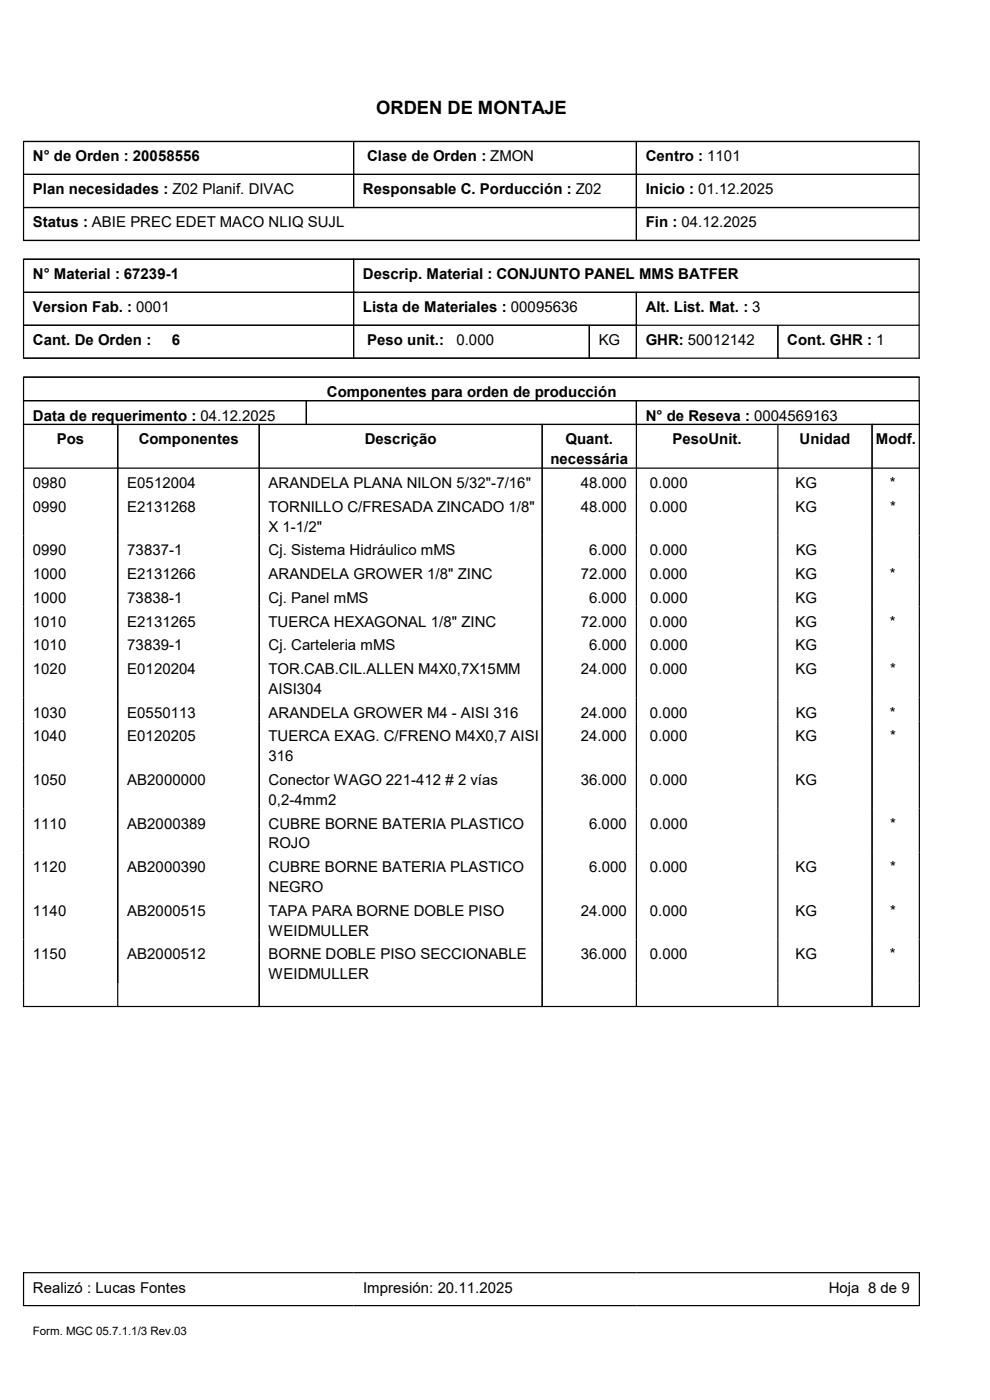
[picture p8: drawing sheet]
<svg xmlns="http://www.w3.org/2000/svg" width="210mm" height="297mm" viewBox="0 0 210 297" stroke-linecap="round" stroke-linejoin="round" font-family="sans-serif">
<defs><g id="words">
<text font-size="3.9" x="79.8" y="24.3">ORDEN DE MONTAJE</text>
<g font-size="3.2">
<text x="7" y="34.2">N° de Orden : 20058556</text>
<text x="77.9" y="34.2">Clase de Orden : ZMON</text>
<text x="137" y="34.2">Centro : 1101</text>
<text x="7" y="41.2">Plan necesidades : Z02 Planif. DIVAC</text>
<text x="77" y="41.2">Responsable C. Porducción : Z02</text>
<text x="137" y="41.2">Inicio : 01.12.2025</text>
<text x="7" y="48.3">Status : ABIE PREC EDET MACO NLIQ SUJL</text>
<text x="137" y="48.3">Fin : 04.12.2025</text>
<text x="7" y="59.2">N° Material : 67239-1</text>
<text x="77" y="59.2">Descrip. Material : CONJUNTO PANEL MMS BATFER</text>
<text x="7" y="66.3">Version Fab. : 0001</text>
<text x="77" y="66.3">Lista de Materiales : 00095636</text>
<text x="137" y="66.3">Alt. List. Mat. : 3</text>
<text x="7" y="73.2">Cant. De Orden :</text>
<text x="36.4" y="73.2">6</text>
<text x="77.9" y="73.2">Peso unit.:</text>
<text x="96.8" y="73.2">0.000</text>
<text x="127" y="73.2">KG</text>
<text x="137" y="73.2">GHR: 50012142</text>
<text x="167" y="73.2">Cont. GHR : 1</text>
<text x="7" y="89.2">Data de requerimento : 04.12.2025</text>
<text x="69.3" y="84.2">Componentes para orden de producción</text>
<text x="137" y="89.2">N° de Reseva : 0004569163</text>
<text x="12.1" y="94.3">Pos</text>
<text x="29.4" y="94.3">Componentes</text>
<text x="77.4" y="94.3">Descrição</text>
<text x="120" y="94.3">Quant.</text>
<text x="142.7" y="94.3">PesoUnit.</text>
<text x="169.6" y="94.3">Unidad</text>
<text x="185.8" y="94.3">Modf.</text>
<text x="116.8" y="98.5">necessária</text>
<text x="7" y="103.5">0980</text>
<text x="27" y="103.5">E0512004</text>
<text x="57" y="103.5">ARANDELA PLANA NILON 5/32&quot;-7/16&quot;</text>
<text x="123.2" y="103.5">48.000</text>
<text x="137.9" y="103.5">0.000</text>
<text x="168.8" y="103.5">KG</text>
<text x="188.8" y="103.5">*</text>
<text x="7" y="108.6">0990</text>
<text x="27" y="108.6">E2131268</text>
<text x="57" y="108.6">TORNILLO C/FRESADA ZINCADO 1/8&quot;</text>
<text x="57" y="112.8">X 1-1/2&quot;</text>
<text x="123.2" y="108.6">48.000</text>
<text x="137.9" y="108.6">0.000</text>
<text x="168.8" y="108.6">KG</text>
<text x="188.8" y="108.6">*</text>
<text x="7" y="117.8">0990</text>
<text x="27" y="117.8">73837-1</text>
<text x="57" y="117.8">Cj. Sistema Hidráulico mMS</text>
<text x="125" y="117.8">6.000</text>
<text x="137.9" y="117.8">0.000</text>
<text x="168.8" y="117.8">KG</text>
<text x="7" y="122.9">1000</text>
<text x="27" y="122.9">E2131266</text>
<text x="57" y="122.9">ARANDELA GROWER 1/8&quot; ZINC</text>
<text x="123.2" y="122.9">72.000</text>
<text x="137.9" y="122.9">0.000</text>
<text x="168.7" y="122.9">KG</text>
<text x="188.8" y="122.9">*</text>
<text x="7" y="127.9">1000</text>
<text x="27" y="127.9">73838-1</text>
<text x="57" y="127.9">Cj. Panel mMS</text>
<text x="125" y="127.9">6.000</text>
<text x="137.9" y="127.9">0.000</text>
<text x="168.8" y="127.9">KG</text>
<text x="7" y="132.9">1010</text>
<text x="7" y="137.9">1010</text>
<text x="27" y="132.9">E2131265</text>
<text x="27" y="137.9">73839-1</text>
<text x="57" y="137.9">Cj. Carteleria mMS</text>
<text x="57" y="132.9">TUERCA HEXAGONAL 1/8&quot; ZINC</text>
<text x="123.2" y="132.9">72.000</text>
<text x="125" y="137.9">6.000</text>
<text x="137.9" y="132.9">0.000</text>
<text x="137.9" y="137.9">0.000</text>
<text x="168.8" y="137.9">KG</text>
<text x="168.8" y="132.9">KG</text>
<text x="188.8" y="132.9">*</text>
<text x="7" y="143">1020</text>
<text x="27" y="143">E0120204</text>
<text x="57" y="143">TOR.CAB.CIL.ALLEN M4X0,7X15MM</text>
<text x="123.2" y="143">24.000</text>
<text x="137.9" y="143">0.000</text>
<text x="168.7" y="143">KG</text>
<text x="188.8" y="143">*</text>
<text x="57" y="147.2">AISI304</text>
<text x="7" y="152.2">1030</text>
<text x="27" y="152.2">E0550113</text>
<text x="57" y="152.2">ARANDELA GROWER M4 - AISI 316</text>
<text x="123.2" y="152.2">24.000</text>
<text x="137.9" y="152.2">0.000</text>
<text x="168.8" y="152.2">KG</text>
<text x="188.8" y="152.2">*</text>
<text x="7" y="157.3">1040</text>
<text x="27" y="157.3">E0120205</text>
<text x="57" y="157.3">TUERCA EXAG. C/FRENO M4X0,7 AISI</text>
<text x="57" y="161.5">316</text>
<text x="123.2" y="157.3">24.000</text>
<text x="137.9" y="157.3">0.000</text>
<text x="168.8" y="157.3">KG</text>
<text x="188.8" y="157.3">*</text>
<text x="7" y="166.5">1050</text>
<text x="27" y="166.5">AB2000000</text>
<text x="57" y="166.5">Conector WAGO 221-412 # 2 vías</text>
<text x="123.2" y="166.5">36.000</text>
<text x="137.9" y="166.5">0.000</text>
<text x="168.7" y="166.5">KG</text>
<text x="57" y="170.7">0,2-4mm2</text>
<text x="7" y="175.8">1110</text>
<text x="27" y="175.8">AB2000389</text>
<text x="57" y="175.8">CUBRE BORNE BATERIA PLASTICO</text>
<text x="125" y="175.8">6.000</text>
<text x="137.9" y="175.8">0.000</text>
<text x="188.8" y="175.8">*</text>
<text x="7" y="185">1120</text>
<text x="27" y="185">AB2000390</text>
<text x="57" y="185">CUBRE BORNE BATERIA PLASTICO</text>
<text x="57" y="180">ROJO</text>
<text x="125" y="185">6.000</text>
<text x="137.9" y="185">0.000</text>
<text x="168.7" y="185">KG</text>
<text x="188.8" y="185">*</text>
<text x="57" y="189.3">NEGRO</text>
<text x="7" y="194.3">1140</text>
<text x="27" y="194.3">AB2000515</text>
<text x="57" y="194.3">TAPA PARA BORNE DOBLE PISO</text>
<text x="123.2" y="194.3">24.000</text>
<text x="137.9" y="194.3">0.000</text>
<text x="168.8" y="194.3">KG</text>
<text x="188.8" y="194.3">*</text>
<text x="7" y="203.5">1150</text>
<text x="27" y="203.5">AB2000512</text>
<text x="57" y="203.5">BORNE DOBLE PISO SECCIONABLE</text>
<text x="57" y="198.5">WEIDMULLER</text>
<text x="123.2" y="203.5">36.000</text>
<text x="137.9" y="203.5">0.000</text>
<text x="168.8" y="203.5">KG</text>
<text x="188.8" y="203.5">*</text>
<text x="57" y="207.8">WEIDMULLER</text>
<text x="7" y="274.2">Realizó : Lucas Fontes</text>
<text x="77" y="274.2">Impresión: 20.11.2025</text>
<text x="175.8" y="274.2">Hoja 8 de 9</text>
</g>
<text font-size="2.5" x="7" y="283.2">Form. MGC 05.7.1.1/3 Rev.03</text>
</g></defs>
<g fill="none" stroke="#000" stroke-width=".25">
<path d="M4.9 30h190.3M5 37h190M5 30v21M75 30v14M135 30v21M195 30v21M4.9 51h190.3M4.9 55h190.3M5 44h190M5 55v21M75 55v21M195 55v21"/>
<path d="M4.9 76h190.3M5 62h190M5 69h190M125 69v7M135 62v14M165 69v7M4.9 80h190.3M4.9 85h190.3M4.9 90h190.3M4.9 99.3h190.3M5 80v133.5M25 90v123.5"/>
<path d="M55 90v123.5M65 85v5M115 90v123.5M135 85v128.5M165 90v123.5M185 90v123.5M195 80v133.5M4.9 213.5h190.3M4.9 270h190.3M4.9 277h190.3M5 270v7M195 270v7"/>
</g>
<use href="#words"/>
</svg>
